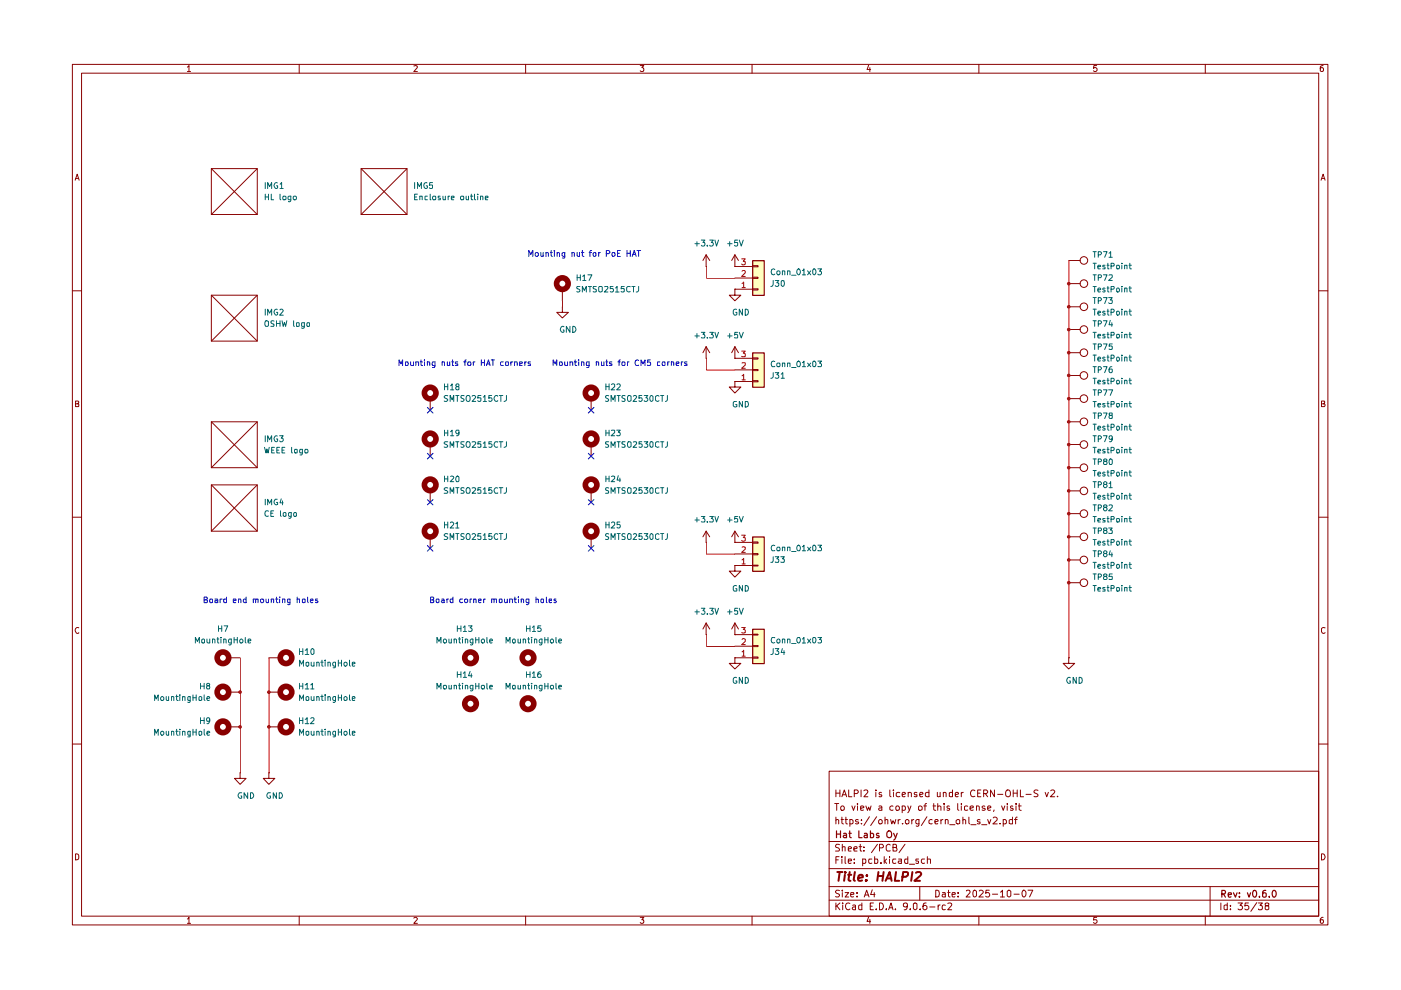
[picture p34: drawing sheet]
<svg xmlns="http://www.w3.org/2000/svg" width="297mm" height="210mm" viewBox="0 0 297 210" stroke-linecap="round" stroke-linejoin="round" font-family="sans-serif">
<g fill="none" stroke="#890000" stroke-width=".21">
<path d="M15.3 13.7h266.2v182.4h-266.2zM17.3 15.5h262.3v178.7h-262.3zM39.7 14.2l.4-.3v1.3M39.7 15.2h.7M63.4 13.7v1.8M87.7 14l.5-.1 .3 .3-.8 1h.8M111.4 13.7v1.8M135.7 13.9h.8l-.4 .4 .4 .3-.1 .5-.5 .1-.2-.2M159.4 13.7v1.8M184.2 13.8l-.4 1h.8M184.4 14.3v.9M207.5 13.7v1.8"/>
<path d="M232.5 13.9h-.6l-.1 .6 .5-.2 .3 .3v.3l-.3 .3-.5-.2M255.5 13.7v1.8M280.5 13.9l-.6 .3v.8l.3 .2 .3-.1v-.7l-.3-.1-.3 .3M15.9 38.2l.5-1.3 .4 1.3M16 37.9h.6M280.1 38.2l.4-1.3 .4 1.3M280.3 37.9h.6M15.3 61.7h2M279.6 61.7h1.9M16 85.6h.4l.3-.2-.2-.4h-.5v1.2h.6l.1-.5-.3-.1M280.2 85.6l.6-.1v-.5h-.6v1.2l.7-.1v-.3l-.3-.2M15.3 109.7h2"/>
<path d="M279.6 109.7h1.9M16.7 133.1a.58 .58 0 0 0-.8 .6 .58 .58 0 0 0 .8 .5v-.1M280.9 133.1a.46 .46 0 0 0-.7 .2v.7l.2 .2 .3 .1 .2-.2M15.3 157.8h2M279.6 157.8h1.9M175.8 163.5h103.8v30.7h-103.8zM175.8 178.4h103.8M177 170.4h.8M177.2 173.9l.2-.1 .4 .1v.8M177.2 167.5v1.4M177.2 173.2v1.5M177.2 168.2h.9"/>
<path d="M177.4 170.4v1.4M178 179.1l-.6-.1-.2 .2v.4l.5 .2 .3 .4-.2 .2h-.7M178.1 167.5v1.4M178.2 171.1l.3-.2h.3l.2 .2-.1 .6h-.6zM178.3 173.8h.5M178.5 173.2v1.3l.3 .2M178.5 168.9l.5-1.4 .5 1.4M178.6 179.7l.2-.2 .4 .1v.8M178.6 179v1.4M178.7 168.5h.6M179.2 173.8h.5M179.3 173.2v1.3l.4 .2"/>
<path d="M179.9 167.5v1.4h.7M180.2 173.8h.4l.3 .2-.1 .6h-.6M180.2 173.8v1.4M180.6 170.9l.4 .9 .3-.9M181.1 168.3h.6l.3-.3v-.3l-.3-.2h-.6v1.4M181.8 170.4v.1M181.8 170.9v.9M182 173.8h-.4l-.2 .2 .2 .3h.4l.1 .2-.3 .2-.4-.1M182.1 179.5h.6M182.4 179v1.3l.1 .1h.2M182.5 171.4l.7-.2-.1-.2h-.6v.7h.6M182.6 167.5v1.4"/>
<path d="M182.6 174.6v.1M182.6 173.8v.1M183.2 179.6v.1M183.2 167.7l.5-.2 .3 .2-.1 .4-.7 .8h.8M183.6 170.9l.3 .9 .3-.7 .2 .7 .3-.9M184.3 173.2l-1.1 1.8M185.7 167.5v.2M185.7 168v.9M185.9 173.2l-1.3 1.8M186 179l-1.2 1.8M186.3 174l.2-.2h.3l.2 .2v.6h-.6zM186.4 171l.4-.1 .2 .1v.8"/>
<path d="M186.5 179.8l.7-.1a.45 .45 0 0 0-.2-.7h-.5v1.4M186.9 168.1l-.4-.1-.1 .3 .1 .2h.4l.1 .3-.2 .1-.4-.1M187 171.2l-.7 .3 .2 .3 .5-.1M187.6 173.9l.3-.1h.3v.9M187.6 173.2v1.5M188.7 167.5v1.3l.2 .1M188.7 179.2l-.4-.2-.4 .3 .1 1 .2 .1h.5M188.8 173.8l.3 .9 .2-.7 .4 .7 .2-.9M189.3 179.7h.7v-.6l-.7-.1v1.4h.7l.2-.4-.4-.3M189.3 171a.45 .45 0 0 0-.6 .1v.6h.6M189.4 167.5v.2M189.4 168v.9"/>
<path d="M190 171l.4-.1 .3 .2-.1 .6h-.6zM190.4 173.8v.9M190.8 168.1l-.4-.1-.4 .3 .1 .5h.7M190.9 173.8l-.5 .2M191.3 171l.4-.1 .3 .2-.1 .6h-.6M191.3 168.5l.7-.2-.2-.3h-.3l-.2 .2v.6l.2 .1 .4-.1M191.3 170.9v1.4M191.4 174.6v.1M191.9 179l-1.3 1.8M192.2 173.8h.3l.2 .2v.4l-.2 .3h-.3l-.2-.3v-.4zM192.5 170.9l.3 .9M192.6 168.1l.4-.1 .2 .2v.7"/>
<path d="M192.6 168v.9M193.1 170.9l-.6 1.4M193.3 173.8v.9M193.7 173.8l-.4 .2M194.4 168.1l-.4-.1-.2 .2 .2 .3h.4v.3h-.6M194.8 171a.45 .45 0 0 1 .7 .1l-.1 .6-.4 .1-.2-.1zM194.8 173.8v1.1l-.2 .3-.4-.1M194.8 173.8h-.4l-.2 .2v.6h.6M195 168.5l.7-.2-.2-.3h-.3l-.2 .2v.6l.2 .1 .4-.1M195.9 170.9h.5M196.4 170.4l-.3 .2v1.2M196.5 173.2l-1.2 1.8"/>
<path d="M197 168.1l-.5-.1-.3 .3 .1 .5h.7M197 167.5v1.4M197.6 173.8a.45 .45 0 0 0-.6 .2v.6h.6M197.8 170.9h.6M198 170.4v1.2l.4 .2M198.2 174.3l.7-.2-.2-.3h-.3l-.2 .1v.6l.2 .2 .4-.1M198.7 168v.8h.6M198.8 171l.3-.1 .4 .1v.8M198.8 170.4v1.4M199.3 168v.9M199.5 173.8v.9M199.9 173.8l-.4 .2"/>
<path d="M200 168.1l.4-.1 .2 .2v.7M200 168v.9M200.2 170.4v.1M200.2 170.9v.9M200.4 173.9l.2-.1 .4 .1v.8M200.4 173.8v.9M201.3 171l-.4-.1-.1 .2 .1 .3h.4l.1 .2-.2 .2-.4-.1M201.4 174.9h1.1M202 168.1h-.7v.7h.7M202 167.5v1.4M202.5 168.5l.7-.2-.1-.3h-.4l-.2 .2v.6l.2 .1 .4-.1M202.7 174a.45 .45 0 0 1 .8-.1v.7l-.3 .1-.4-.1z"/>
<path d="M203.1 170.4v1.2l.2 .2M203.8 170.4v.1M203.8 168v.9M203.8 170.9v.9M204.2 173.9l.1-.1 .4 .1v.8M204.2 173.2v1.5M204.2 168l-.4 .3M205.2 171l-.5-.1-.2 .1v.7h.7M205.4 173.2v1.3l.2 .2M205.7 171.4l.7-.2v-.2l-.5-.1-.2 .1v.6l.2 .2 .5-.1M205.8 174.9h1.1M206.7 167.7a.68 .68 0 0 0-1 .4 .68 .68 0 0 0 .7 .8l.3-.1"/>
<path d="M207 171l.2-.1 .4 .1v.8M207 170.9v.9M207.3 168.2h.5M207.8 173.8h-.3l-.3 .1 .1 .3 .5 .1v.3h-.6M208 167.5h-.7v1.4h.7M208.1 174.9h1.1M208.6 168.3h.5l.3-.3v-.3l-.3-.2h-.5v1.4M208.8 171l-.3-.1-.3 .2 .3 .3h.3l.1 .2-.3 .2-.4-.1M208.9 168.3l.5 .6M209.4 173.8l.3 .9 .4-.9M209.4 171.4l.7-.2-.2-.3h-.3l-.2 .1v.6l.2 .2 .4-.1M210.6 173.4l.2-.2h.3l.3 .5-.1 .2-.8 .8h.9"/>
<path d="M210.8 171.7l-.1 .4M210.8 167.5v1.4l-.8-1.4v1.4M211.5 168.4h1.1M212 174.6v.1M212.4 170.9l.3 .9 .3-.9M212.7 173.8h.4l.3 .2-.1 .6h-.6M212.7 173.8v1.4M213.3 167.7l.3-.2h.3a.88 .88 0 0 1 .1 1.3l-.4 .1-.3-.1zM213.6 170.4v.1M213.6 170.9v.9M214.7 173.8h-.5l-.2 .1v.7h.7M214.7 173.2v1.5"/>
<path d="M214.7 171l-.3-.1-.2 .2 .2 .3h.3l.1 .2-.1 .2-.5-.1M214.8 168.2h.9M214.8 167.5v1.4M215.1 173.8h.6M215.4 170.4v.1M215.4 170.9v.9M215.7 173.2l-.4 .3v1.2M215.7 167.5v1.4M215.9 170.9h.6M216.1 170.4v1.2l.4 .2M216.3 167.5v1.4h.7M217.5 168.4h1.1"/>
<path d="M220.1 167.6l-.6-.1-.3 .2 .1 .4 .8 .4-.1 .3h-.8M221.6 168l.3 .9 .4-.9M222.8 167.7l.6-.2 .2 .4-.9 1h.9M224.2 168.8v.1M16 181a.52 .52 0 0 1 .7 .4v.6a.52 .52 0 0 1-.7 .3zM39.7 194.8l.4-.3v1.3M39.7 195.8h.7M63.4 194.2v1.9M87.7 194.7l.5-.2 .3 .3-.8 1h.8M111.4 194.2v1.9M135.7 194.5h.8l-.4 .5h.3v.7l-.5 .1-.2-.2M159.4 194.2v1.9"/>
<path d="M175.8 190.9h103.8M175.8 188h103.8M175.8 184.2h103.8M177.2 191.5v1.4M177.2 182.3h.5M177.4 192l.7 .9M177.9 181.6h-.7v1.5M178 188.8l-.6-.1-.3 .3 .3 .4 .5 .2 .1 .3-.3 .3-.6-.1M178.1 191.5l-.9 .7M178.5 181.6v.2M178.5 182.1v1M178.6 188.7v.2"/>
<path d="M178.6 189.3v.9M178.7 191.5h.1M178.7 191.9v1M179.2 189.3h.7l-.7 .9h.7M179.2 181.6v1.4l.1 .1M179.9 182.6l.6-.1-.1-.4h-.5v.2v.6l.1 .2 .4-.1M179.9 180l.6-.1-.1-.3-.4-.1-.1 .2v.7h.5M180.2 191.5a.67 .67 0 0 0-.9 .6 .67 .67 0 0 0 .8 .7l.1-.1M180.4 189.7l.6-.1v-.3h-.6v.1v.6l.2 .2 .4-.1M180.8 192h.6v.9M181 180l.7-.1v-.3l-.4-.1-.3 .2 .1 .7h.6M181.1 182.9v.2"/>
<path d="M181.1 182.1v.2M181.4 192.2l-.6 .2-.1 .2 .3 .3 .4-.1M181.7 190v.2M181.7 189.3v.1M182.7 192l-.4-.1-.2 .1v.7l.2 .2 .4-.1M182.7 191.5v1.4M182.9 183h.6v-.9h-.6v1.5M183.2 180.4h.1M183.2 190.2l.5-1.5 .6 1.5M183.4 189.8h.7M184.2 194.4l-.4 .9h.8M184.4 194.9v.9"/>
<path d="M184.5 192.1h.4M184.8 182.1h-.5l-.1 .3 .1 .6h.5M184.9 188.7l-.3 1h.9M185.2 191.5h-.7v1.4h.7M185.4 189.3v.9M185.4 182.1h.6l.1 .3-.1 .6h-.6M185.4 181.6v1.5M185.8 192.7v.2M186.5 191.5a.73 .73 0 0 1 .8 .7 .73 .73 0 0 1-.8 .7zM186.8 182.9v.2M187.5 181.6v1.5M187.6 182.6l.4 .5"/>
<path d="M187.9 192.7v.2M188 182.1l-.5 .5M188.4 192.9l.5-1.4 .4 1.4M188.6 181.6v.2M188.6 192.5h.7M188.6 182.1v1M189.8 192.7v.2M189.9 182.1h-.6v.3v.6h.6M190.5 182.1h.6v1M191.1 182.5l-.6 .1-.1 .1 .3 .4 .4-.1M192.4 192l-.3 .3-.5-.1-.1-.2 .1-.5h.5a.84 .84 0 0 1 .3 .8 .84 .84 0 0 1-.7 .6M192.5 182.1h-.6l-.1 .3 .1 .6h.6"/>
<path d="M192.5 181.6v1.5M192.8 183.2h1.1M193 192.7v.2M193.7 191.5h.4l.3 .2v.9l-.3 .3-.4-.3zM194.8 182.1h-.6v.2v.3h.6v.4h-.6M195 188v2.9M195.1 192.7v.2M196 182.1h-.5l-.2 .3v.4l.3 .3 .4-.1M196.4 191.5h-.5a.99 .99 0 0 0 0 1.4l.6-.3v-.4l-.3-.2h-.3l-.2 .2M196.6 182.2l.6-.1 .1 1M196.6 181.6v1.5M197.1 192.3h1.1"/>
<path d="M198.4 188.7l.7 .2v1.1l-.4 .2h-.3zM198.9 191.9v1M199.3 191.9l-.4 .3M199.8 189.3h.5l.1 .9M200.4 189.6h-.5l-.2 .2 .2 .4 .5-.1M200.4 192l-.4-.1-.3 .3 .1 .6h.6M200.9 191.5h.6l.3 .2-.1 .3-.8 .9h.9M200.9 189.3h.5M201.1 188.7v1.3l.3 .2M201.9 189.7l.6-.1v-.3h-.5l-.1 .1v.6l.1 .2 .5-.1M203.1 190v.2M203.1 189.3v.1"/>
<path d="M204.9 188.9l.2-.2h.3l.3 .5-.9 1h.9M206.4 188.9l.3-.2 .3 .3v.9l-.3 .3a.82 .82 0 0 1-.3-1.3zM207.5 194.2v1.9M207.6 188.9l.2-.2h.3l.4 .5-1 1h1M209.7 188.7h-.6l-.1 .7 .6-.1 .2 .3v.3l-.2 .3-.6-.2M210.4 189.6h1.1M212.1 189.2l.4-.5v1.5M212.1 190.2h.9M213.6 189l.3-.3 .4 .3v.9l-.3 .3-.4-.3zM215 189.6h1.1M216.9 188.8l.1-.1a.75 .75 0 0 1 .6 .8 .75 .75 0 0 1-.6 .7 1.01 1.01 0 0 1-.1-1.4zM218 188.7h1l-.7 1.5"/>
<path d="M232.5 194.5h-.6l-.1 .6 .6-.1 .2 .5-.3 .3-.5-.2M255.5 194.2v1.9M256.6 188v6.2M258.8 191.5v1.4M260.2 192l-.4-.1-.3 .1v.7l.3 .2 .4-.1M260.2 191.5v1.4M260.9 192.7v.2M260.9 192v.1M262.5 191.5h.9l-.5 .5h.3l.2 .2v.4l-.2 .3-.7-.2M264.7 191.5h-.7l-.1 .6 .6-.1 .3 .2v.4l-.3 .3-.6-.2M266.5 191.4l-1.3 1.8M266.8 191.5h.9l-.6 .5h.5v.8l-.6 .1-.2-.2"/>
<path d="M268.5 192l-.3-.1v-.4h.8l-.1 .5-.7 .2v.5l.3 .2 .5-.2v-.5l-.2-.2M280.2 181a.65 .65 0 0 1 .7 .7 .65 .65 0 0 1-.7 .6zM280.5 194.5h-.2l-.4 .3 .1 .9a.43 .43 0 0 0 .6-.1 .43 .43 0 0 0-.1-.6h-.5l-.1 .3"/>
</g>
<g fill="none" stroke="#890000" stroke-width=".25">
<path d="M177.4 176.2v1.4M177.4 176.8h.8M178.2 176.2v1.4M178.9 176.8l.4-.1 .2 .1v.8M179.5 177l-.7 .3 .2 .3 .5-.1M180 176.7h.5M180.1 176.2v1.2l.4 .2M182.1 176.2v1.4h.7M183.3 176.8l.4-.1 .2 .1v.8M183.9 177l-.7 .3 .2 .3 .5-.1M184.6 176.8l.4-.1 .2 .2-.1 .6h-.5M184.6 176.2v1.4"/>
<path d="M186.3 176.8l-.3-.1-.2 .2 .2 .3h.3l.1 .2-.2 .2-.4-.1M188.1 176.4l.6-.2a.88 .88 0 0 1 .1 1.3l-.4 .1-.3-.2zM189.5 176.7l.4 .9M190.2 176.7l-.5 1.2-.2 .2M259.1 189.5h.6v-.6l-.6-.1v1.4M259.4 189.5l.4 .7M260.4 189.7l.7-.1-.1-.3h-.5l-.1 .2 .1 .6h.5M261.5 189.3l.4 .9 .4-.9M262.8 190.1v.1M262.8 189.3v.2M264.5 189.3l.3 .9 .4-.9M265.7 188.9l.2-.1a.76 .76 0 0 1 .5 .7 .76 .76 0 0 1-.5 .7 1.01 1.01 0 0 1-.2-1.3z"/>
<path d="M267 190.1v.1M268.4 188.8h-.4l-.3 .3v1l.2 .1 .6-.1-.1-.7-.5-.1-.2 .3M269.1 190.1v.1M269.9 188.9l.2-.1a.73 .73 0 0 1 .6 .7 .73 .73 0 0 1-.6 .7l-.4-.6z"/>
</g>
<g fill="none" stroke="#890000" stroke-width=".42">
<path d="M177.5 184.9h1.1M178 184.9l-.2 1.9M179.1 185.5l-.1 1.3M179.2 184.9v.2M179.8 185.5h.7M180.1 184.9l-.2 1.6 .4 .3M181.2 184.9l-.2 1.6 .2 .3M182 186.2l.9-.2v-.4a.6 .6 0 0 0-.9 .1v1h.8M183.7 186.6l.1 .1h-.3l.2-.1-.1 .2M183.8 185.6v.1M186.2 185.7h1.1M186.2 184.9l-.2 1.9"/>
<path d="M187.3 184.9l-.2 1.9M187.8 186.8l.8-1.9 .4 1.9M188 186.2h1M190 184.9l-.3 1.9h.9M191.3 185.9h.8l.3-.2 .1-.6-.2-.2h-.8l-.3 1.9M193.4 184.9l-.2 1.9M194.2 185.1l.8-.2 .2 .2 .1 .3-1.4 1.4h1.2"/>
</g>
<g fill="#ffffbf">
<path d="M159.5 133.4h2.5v7.3h-2.5z"/>
<path d="M159.5 74.8h2.5v7.3h-2.5z"/>
<path d="M159.5 55.2h2.5v7.4h-2.5z"/>
<path d="M159.5 113.8h2.5v7.3h-2.5z"/>
</g>
<g fill="none" stroke="#890000" stroke-width=".21">
<path d="M44.8 35.8h9.7v9.7h-9.7zM44.8 35.8l9.7 9.7M54.5 35.8l-9.7 9.7M76.6 35.8h9.7v9.7h-9.7zM76.6 35.8l9.7 9.7M86.3 35.8l-9.7 9.7M149.7 56.5h.1M149.7 54v2.5M149.7 54l-.7 1.2M149.7 54l.8 1.2M155.8 56.5h.1M155.8 54v2.5"/>
<path d="M155.8 58.9h3.7M155.8 56.5h3.7M155.8 54l-.7 1.2M155.8 54l.8 1.2M159.5 58.8h1.2v.2h-1.2zM159.5 56.3h1.2v.3h-1.2zM226.6 55.2h2.4M44.8 62.6h9.7v9.7h-9.7zM44.8 62.6l9.7 9.7M54.5 62.6l-9.7 9.7M119.2 65v1.2h1.3l-1.3 1.2-1.2-1.2h1.2M119.2 65h.1"/>
<path d="M119.2 61.3v2.5M149.7 76h.1M149.7 73.5v2.5M149.7 73.5l-.7 1.3M149.7 73.5l.8 1.3M155.8 61.3v1.3h1.3l-1.3 1.2-1.2-1.2h1.2M155.8 61.3h.1M155.8 76h.1M155.8 73.5v2.5M155.8 78.4h3.7M155.8 76h3.7M155.8 61.3h3.7"/>
<path d="M155.8 73.5l-.7 1.3M155.8 73.5l.8 1.3M159.5 78.3h1.2v.3h-1.2zM159.5 75.9h1.2v.2h-1.2zM159.5 61.2h1.2v.3h-1.2zM226.6 65h2.4M226.6 60.1h2.4M226.6 79.6h2.4M226.6 69.9h2.4M226.6 74.8h2.4M44.8 89.4h9.7v9.8h-9.7zM44.8 89.4l9.7 9.8"/>
<path d="M54.5 89.4l-9.7 9.8M91.2 84.5v2.5M91.2 94.3v2.4M125.3 84.5v2.5M125.3 94.3v2.4M155.8 80.9v1.2h1.3l-1.3 1.2-1.2-1.2h1.2M155.8 80.9h.1M155.8 80.9h3.7M159.5 80.7h1.2v.3h-1.2zM226.6 94.3h2.4M226.6 89.4h2.4M226.6 84.5h2.4"/>
<path d="M226.6 99.2h2.4M44.8 102.8h9.7v9.8h-9.7zM44.8 102.8l9.7 9.8M54.5 102.8l-9.7 9.8M91.2 104.1v2.4M91.2 113.8v2.5M125.3 104.1v2.4M125.3 113.8v2.5M149.7 115h.1M149.7 112.6v2.4M149.7 112.6l-.7 1.2M149.7 112.6l.8 1.2"/>
<path d="M155.8 119.9v1.2h1.3l-1.3 1.3-1.2-1.3h1.2M155.8 119.9h.1M155.8 115h.1M155.8 112.6v2.4M155.8 119.9h3.7M155.8 117.5h3.7M155.8 115h3.7M155.8 112.6l-.7 1.2M155.8 112.6l.8 1.2M159.5 119.8h1.2v.2h-1.2zM159.5 117.4h1.2v.2h-1.2zM159.5 114.9h1.2v.3h-1.2z"/>
<path d="M226.6 118.7h2.4M226.6 113.8h2.4M226.6 108.9h2.4M226.6 104.1h2.4M48.5 139.5h2.4M57 139.5h2.5M149.7 134.6h.1M149.7 132.1l-.7 1.3M149.7 132.1l.8 1.3M149.7 132.1v2.5M155.8 139.5v1.2h1.3l-1.3 1.1-1.2-1.1h1.2M155.8 139.5h.1"/>
<path d="M155.8 134.6h.1M155.8 132.1l-.7 1.3M155.8 132.1l.8 1.3M155.8 132.1v2.5M155.8 139.5h3.7M155.8 137h3.7M155.8 134.6h3.7M159.5 139.3h1.2v.3h-1.2zM159.5 136.8h1.2v.3h-1.2zM159.5 134.5h1.2v.1h-1.2zM226.6 139.5v1.2h1.3l-1.3 1.1-1.2-1.1h1.2M226.6 139.5h.1"/>
<path d="M226.6 123.5h2.4M48.5 146.7h2.4M48.5 154.1h2.4M57 146.7h2.5M57 154.1h2.5M50.9 163.9v1.1h1.3l-1.3 1.3-1.2-1.3h1.2M50.9 163.9h.1M57 163.9v1.1h1.3l-1.3 1.3-1.2-1.3h1.2M57 163.9h.1"/>
<circle cx="229.8" cy="55.2" r=".8"/>
<circle cx="229.8" cy="60.1" r=".8"/>
<circle cx="229.8" cy="69.9" r=".8"/>
<circle cx="229.8" cy="79.6" r=".8"/>
<circle cx="229.8" cy="74.8" r=".8"/>
<circle cx="229.8" cy="65" r=".8"/>
<circle cx="229.8" cy="84.5" r=".8"/>
<circle cx="229.8" cy="94.3" r=".8"/>
<circle cx="229.8" cy="99.2" r=".8"/>
<circle cx="229.8" cy="89.4" r=".8"/>
<circle cx="229.8" cy="118.7" r=".8"/>
<circle cx="229.8" cy="104.1" r=".8"/>
<circle cx="229.8" cy="108.9" r=".8"/>
<circle cx="229.8" cy="113.8" r=".8"/>
<circle cx="229.8" cy="123.5" r=".8"/>
</g>
<g fill="none" stroke="#890000" stroke-width="1.2">
<circle cx="119.2" cy="60.1" r="1.23"/>
<circle cx="91.2" cy="93.1" r="1.23"/>
<circle cx="91.2" cy="83.3" r="1.23"/>
<circle cx="125.3" cy="93.1" r="1.23"/>
<circle cx="125.3" cy="83.3" r="1.23"/>
<circle cx="91.2" cy="112.6" r="1.23"/>
<circle cx="91.2" cy="102.8" r="1.23"/>
<circle cx="125.3" cy="112.6" r="1.23"/>
<circle cx="125.3" cy="102.8" r="1.23"/>
<circle cx="47.3" cy="139.5" r="1.23"/>
<circle cx="60.6" cy="139.5" r="1.23"/>
<circle cx="99.8" cy="139.5" r="1.23"/>
<circle cx="112" cy="139.5" r="1.23"/>
<circle cx="47.3" cy="146.7" r="1.23"/>
<circle cx="47.3" cy="154.1" r="1.23"/>
<circle cx="60.6" cy="146.7" r="1.23"/>
<circle cx="60.6" cy="154.1" r="1.23"/>
<circle cx="99.8" cy="149.2" r="1.23"/>
<circle cx="112" cy="149.2" r="1.23"/>
</g>
<path d="M159.6 55.3h2.4v7.3h-2.4zM159.6 74.8h2.4v7.3h-2.4zM159.6 113.9h2.4v7.2h-2.4zM159.6 133.4h2.4v7.3h-2.4z" fill="none" stroke="#890000" stroke-width=".25"/>
<g fill="none" stroke="#b00000" stroke-width=".21">
<path d="M157.2 54.9h.8l-.4 .5 .4 .1v.5l-.2 .2h-.4l-.2-.2M157.3 57.5l.5-.2 .2 .2v.3l-.8 .8h.8M157.2 74.4h.8l-.4 .5 .4 .1v.5h-.8M157.3 79.7l.4-.3v1.1M157.3 77l.6-.1 .1 .5-.8 .7h.8M157.3 60.1l.4-.3v1.2M157.3 61h.7M157.3 80.5h.7M157.2 113.5h.8l-.4 .5 .4 .1v.5l-.2 .1h-.4l-.2-.1M157.3 118.7l.4-.3v1.2M157.3 116h.7v.4l-.8 .7h.8M157.3 119.6h.7"/>
<path d="M157.2 133h.8l-.4 .5 .4 .1v.5h-.8M157.3 138.2l.4-.3v1.2M157.3 135.6l.2-.2 .4 .1 .1 .5-.8 .7h.8M157.3 139.1h.7"/>
</g>
<path d="M149.8 56.5v2.5h6M226.6 55.3v84.2M119.3 63.8v1.3M149.8 76v2.5h6M149.8 115v2.5h6M50.9 139.5v24.4M57 139.5v24.4M149.8 134.6v2.5h6" fill="none" stroke="#ca0000" stroke-width=".21"/>
<g fill="none" stroke="#0400c6" stroke-width=".21">
<path d="M112.1 54.4v-1.3l.4 .9 .5-.9v1.3M113.6 53.6l.3-.1 .3 .3v.3l-.3 .3-.4-.3zM114.7 53.5v.7l.1 .2 .4-.2M115.2 53.5v.9M115.8 53.6l.3-.1 .2 .2v.7M115.8 53.5v.9M116.7 53.5h.4M116.9 53.1v1.1l.2 .2M117.5 53.1v.2M117.5 53.5v.9M118.1 53.6l.4-.1 .1 .2v.7M118.1 53.5v.9"/>
<path d="M119.7 53.5v1.1l-.5 .1M119.7 53.6l-.3-.1-.3 .3v.3l.3 .3 .3-.1M121.3 53.6h.5v.8M121.3 53.5v.9M122.4 53.5v.7l.1 .2 .4-.2M122.9 53.5v.9M123.3 53.5h.5M123.5 53.1v1.1l.3 .2M124.9 53.5h.5M125.4 53.1l-.3 .2v1.1M125.8 53.6h.5v.6l-.1 .2-.4-.3zM126.9 53.5v.9"/>
<path d="M127.3 53.5l-.4 .1v.2M128.5 53.8h.6l.2-.4-.2-.3h-.6v1.3M129.8 53.6l.4-.1 .2 .3v.3l-.2 .3-.5-.3zM130.9 53.7h.4M131.5 53.1h-.6v1.3h.6M132.9 53.7h.7M132.9 53.1v1.3M133.6 53.1v1.3M134 54.4l.5-1.3 .4 1.3M134.1 54h.6M135.1 53.1h.7M135.4 53.1v1.3"/>
<path d="M84.6 77.5v-1.2l.4 .9 .4-.9v1.2M86 76.8l.5-.1v.8l-.5-.1zM87.1 76.7v.8l.6-.1M87.7 76.7v.8M88.2 76.8l.5-.1 .1 .8M88.2 76.7v.8M89.1 76.7h.5M89.3 76.3v1v.2h.3M90 76.3v.1M90 76.7v.8M90.6 76.8l.4-.1 .1 .8M90.6 76.7v.8"/>
<path d="M92.2 77.5h-.5v-.8h.5v1l-.1 .2h-.4M93.7 76.8l.5-.1 .1 .8M93.7 76.7v.8M94.8 76.7v.8l.6-.1M95.4 76.7v.8M95.8 76.7h.4M95.9 76.3v1.2h.3M97 76.7h-.4l-.1 .2 .2 .3h.3v.3h-.5M98.3 76.7h.5M98.8 76.3l-.2 .1v1.1M99.3 76.7l.5 .1v.5l-.1 .2h-.4zM100.4 76.7v.8"/>
<path d="M100.7 76.7h-.3v.3M102 76.3v1.2M102 76.9h.7M102.7 76.3v1.2M103.1 77.5l.5-1.2 .3 1.2M103.2 77.2h.6M104.2 76.3h.6M104.5 76.3v1.2M106.7 76.7h-.4l-.2 .3v.3l.2 .2h.4M107.2 76.8h.6l-.1 .7-.5-.1zM108.3 76.7v.8M108.7 76.7h-.2l-.2 .3"/>
<path d="M109.1 76.8l.5-.1 .1 .8M109.1 76.7v.8M110.2 77.2l.6-.2-.1-.3h-.5v.8h.5M111.3 76.7v.8M111.6 76.7h-.2l-.1 .3M112.5 76.7h-.5v.2l.1 .3h.4v.3h-.5M117.3 77.5v-1.2l.4 .9 .3-.9v1.2M118.6 76.8l.5-.1v.8l-.5-.1zM119.7 76.7l.1 .8 .5-.1M120.3 76.7v.8M120.8 76.8l.5-.1 .1 .8M120.8 76.7v.8"/>
<path d="M121.8 76.7h.5M121.9 76.3v1l.1 .2h.3M122.7 76.3v.1M122.7 76.7v.8M123.3 76.8l.4-.1 .1 .8M123.3 76.7v.8M124.9 77.5h-.5v-.8h.5v1l-.2 .2h-.3M126.4 76.8l.5-.1v.8M126.4 76.7v.8M127.5 76.7v.8l.5-.1M128 76.7v.8M128.5 76.7h.4"/>
<path d="M128.6 76.3v1.2h.3M129.7 76.7h-.4l-.1 .2 .2 .3h.3v.3h-.5M131 76.7h.5M131.5 76.3l-.2 .1v1.1M131.9 76.7l.5 .1 .1 .5-.1 .2h-.5zM133 76.7v.8M133.4 76.7h-.3l-.1 .3M135.4 76.4l-.3-.1a.67 .67 0 0 0-.5 .5 .67 .67 0 0 0 .3 .7l.5-.1M135.9 77.5v-1.2l.4 .9 .5-.9v1.2M137.9 76.3h-.5l-.1 .6 .1-.2 .5 .1v.7l-.6-.1M139.9 76.7l-.5 .1v.6l.5 .1M140.5 76.7l.5 .1-.1 .7h-.4z"/>
<path d="M141.6 76.7v.8M141.9 76.7h-.2l-.1 .3M142.3 76.8l.5-.1 .1 .8M142.3 76.7v.8M143.4 77.2l.6-.2-.1-.3h-.5v.2v.6h.5M144.5 76.7v.8M144.8 76.7h-.3v.3M145.6 76.7h-.4l-.1 .2 .2 .3h.3v.3h-.5M43.3 127.2h.4l.3-.3-.2-.3h-.5v1.2l.7-.1v-.4l-.3-.1M44.5 127.1l.5-.1 .1 .7h-.6zM45.6 127h.5l.1 .8M46.2 127.3l-.6 .1v.3h.6"/>
<path d="M46.7 127v.8M47.1 127l-.4 .2M48 127l-.6 .1v.6h.6M48 126.6v1.2M49.5 127.4l.6-.1-.1-.3h-.5v.7h.5M50.6 127.1l.4-.1 .1 .8M50.6 127v.8M52.2 127h-.4l-.2 .2 .1 .5h.5M52.2 126.6v1.2M53.7 127.1l.4-.1 .1 .8M53.7 127v.8M54.2 127.2l.1-.2h.4v.8"/>
<path d="M55.2 127.2l.2-.2h.4v.7h-.5zM56.4 127v.6l.2 .2 .3-.1M56.9 127v.8M57.5 127.1l.5-.1v.8M57.5 127v.8M58.4 127h.5M58.6 126.6v1l.3 .2M59.3 126.6v.1M59.3 127v.8M59.9 127.1l.5-.1v.8M59.9 127v.8M61.5 127.7h-.5l.1-.7h.4v1.1h-.5"/>
<path d="M63 127.1l.5-.1v.8M63 126.6v1.2M64.1 127.1l.5-.1 .1 .7h-.6zM65.2 126.6v1l.2 .2M65.8 127.4l.6-.1-.1-.3h-.4l-.1 .2v.4l.2 .2 .3-.1M67.3 127h-.4v.4h.3l.2 .2-.2 .2-.3-.1M91.3 127.2h.4l.3-.3-.2-.3h-.5v1.2l.7-.1v-.4l-.3-.1M92.6 127l.5 .1v.6h-.5zM93.7 127h.4l.1 .8M94.2 127.3l-.5 .1-.1 .1 .1 .3 .5-.1M94.8 127v.8M95.1 127h-.3v.2"/>
<path d="M96 127h-.5l-.1 .5a.36 .36 0 0 0 .6 .2M96 126.6v1.2M98.1 127h-.5l-.1 .5a.36 .36 0 0 0 .6 .2M98.7 127h.3l.2 .2v.3l-.3 .3-.4-.3v-.3zM99.7 127v.8M100 127h-.2l-.1 .2M100.4 127.1l.5-.1v.8M100.4 127v.8M101.5 127.4l.5-.1v-.3h-.5v.2v.4l.1 .2 .4-.1M102.6 127v.8M102.9 127l-.3 .2M104.2 127.1l.6-.1v.8"/>
<path d="M104.2 127v.8M104.8 127.2v-.2h.5v.8M105.9 127.1l.5-.1v.7h-.5zM107 127v.6l.1 .2 .4-.1M107.5 127v.8M108.1 127.1l.5-.1v.8M108.1 127v.8M109 127h.5M109.2 126.6v1l.3 .2M109.9 126.6v.1M109.9 127v.8M110.5 127.1l.4-.1 .1 .8"/>
<path d="M110.5 127v.8M112.1 127.7a.36 .36 0 0 1-.6-.2l.1-.5h.5v1l-.2 .2-.3-.1M113.6 127.1l.5-.1 .1 .8M113.6 126.6v1.2M114.7 127l.6 .1v.6h-.6zM115.8 126.6v1.1l.2 .1M116.4 127.4l.5-.1v-.3h-.5v.7h.5M117.9 127h-.4v.2l.5 .4-.2 .2-.3-.1"/>
</g>
<g fill="none" stroke="#020087" stroke-width=".21">
<path d="M90.6 96.1l1.2 1.2M90.6 86.4l1.2 1.2M91.8 96.1l-1.2 1.2M91.8 86.4l-1.2 1.2M124.7 96.1l1.2 1.2M124.7 86.4l1.2 1.2M125.9 96.1l-1.2 1.2M125.9 86.4l-1.2 1.2M90.6 105.9l1.2 1.1M90.6 115.7l1.2 1.2M91.8 105.9l-1.2 1.1M91.8 115.7l-1.2 1.2"/>
<path d="M124.7 115.7l1.2 1.2M124.7 105.9l1.2 1.1M125.9 115.7l-1.2 1.2M125.9 105.9l-1.2 1.1"/>
</g>
<g fill="#ca0000">
<circle cx="226.6" cy="74.8" r=".38"/>
<circle cx="226.6" cy="69.9" r=".38"/>
<circle cx="226.6" cy="84.5" r=".38"/>
<circle cx="226.6" cy="89.4" r=".38"/>
<circle cx="57" cy="146.7" r=".38"/>
<circle cx="50.9" cy="146.7" r=".38"/>
<circle cx="50.9" cy="154.1" r=".38"/>
<circle cx="57" cy="154.1" r=".38"/>
<circle cx="226.6" cy="94.3" r=".38"/>
<circle cx="226.6" cy="104.1" r=".38"/>
<circle cx="226.6" cy="108.9" r=".38"/>
<circle cx="226.6" cy="123.5" r=".38"/>
<circle cx="226.6" cy="118.7" r=".38"/>
<circle cx="226.6" cy="65" r=".38"/>
<circle cx="226.6" cy="60.1" r=".38"/>
<circle cx="226.6" cy="79.6" r=".38"/>
<circle cx="226.6" cy="113.8" r=".38"/>
<circle cx="226.6" cy="99.2" r=".38"/>
</g>
<g fill="none" stroke="#006465" stroke-width=".21">
<path d="M56.2 38.7v1.3M56.7 40v-1.3l.5 .9 .4-.9v1.3M58.8 38.8l-.1-.1a.64 .64 0 0 0-.6 .6 .64 .64 0 0 0 .5 .7l.3-.2v-.4h-.3M59.4 39.1l.3-.4v1.3M59.4 40h.6M87.9 38.7v1.3M88.5 40v-1.3l.4 .9 .4-.9v1.3M90.5 38.8l-.1-.1a.6 .6 0 0 0-.6 .7 .6 .6 0 0 0 .7 .5l.1-.5h-.2M91.7 38.7h-.6l-.1 .6 .6-.1 .1 .6-.2 .2h-.3l-.2-.2M56.2 41.8h.7M56.2 41.2v1.2M56.9 41.2v1.2"/>
<path d="M57.5 41.2v1.2h.5M59.4 41.2v1l.1 .2M60 41.6h.5l.1 .2v.4l-.1 .2h-.5zM61.7 42.4h-.5l-.1-.2v-.4l.1-.2h.5v.9l-.3 .3-.2-.1M62.2 41.8l.1-.2h.4l.1 .2v.4l-.1 .2h-.4l-.1-.2zM87.9 41.8h.4M88.5 41.2h-.6v1.2h.6M89 41.7l.5-.1v.8M89 41.6v.8M90.6 41.6l-.5 .1v.6l.5 .1M91.2 41.2v1.2h.2M91.7 41.8l.2-.2h.4v.8h-.4l-.2-.2z"/>
<path d="M93.3 41.6h-.4v.3l.4 .1v.4h-.4M93.9 41.6l.1 .8 .4-.1M94.4 41.6v.8M95 41.6v.8M95.4 41.6h-.3l-.1 .2M95.7 42l.6-.2-.1-.2h-.4l-.1 .2 .1 .6h.4M97.6 41.8l.2-.2h.4v.8h-.4l-.2-.2zM98.8 41.6l.1 .8 .4-.1M99.3 41.6v.8M99.8 41.6h.5M99.9 41.2v1l.1 .2h.3M100.6 41.2v1l.3 .2"/>
<path d="M101.3 41.2v.1M101.3 41.6v.8M101.9 41.7l.4-.1 .1 .8M101.9 41.6v.8M102.9 42l.6-.2-.1-.2h-.4l-.1 .2 .1 .6h.4M122.4 58.3v1.2M122.4 58.9h.6M123 58.3v1.2M123.5 58.6l.4-.3v1.2M123.5 59.5h.7M124.7 58.3h.8l-.6 1.2M147.3 51.7h1"/>
<path d="M147.8 51.2v1M148.7 50.9h.8l-.5 .5h.4v.7l-.5 .1-.2-.2M150 52v.2M150.5 50.9h.7l-.4 .5 .4 .2v.3l-.2 .3h-.4l-.1-.2M151.6 50.9l.3 1.3 .4-1.3M154.3 51.7h.9M154.7 51.2v1M156.4 50.9h-.6l-.1 .6 .6-.1 .1 .6-.2 .2h-.3l-.2-.2M156.7 50.9l.5 1.3 .4-1.3M163.9 59.5v.8l-.1 .3-.4 .1M164.3 57.2l-.3-.2a.65 .65 0 0 0-.5 .6 .65 .65 0 0 0 .5 .7l.3-.2M164.4 59.5h.7l-.4 .5h.3l.1 .1-.1 .5-.5 .1-.1-.1"/>
<path d="M164.8 57.5h.5v.7l-.3 .1-.3-.3zM165.7 59.5h.4a.75 .75 0 0 1-.2 1.2l-.3-.2zM165.9 57.5h.5v.8M165.9 57.4v.9M167 57.5h.5v.8M167 57.4v.9M167.8 58.4h1M169 57.3l.3-.3a.68 .68 0 0 1 .4 .6 .68 .68 0 0 1-.4 .7 .77 .77 0 0 1-.3-1zM170.1 57.3h.2l.2-.3v1.3M170.1 58.3h.7M171.2 57.4l.7 .9M171.9 57.4l-.7 .9"/>
<path d="M172.6 57a.68 .68 0 0 1 .4 .6 .68 .68 0 0 1-.4 .7l-.3-.3v-.7zM173.4 57h.8l-.4 .5 .3 .1 .1 .4-.3 .3h-.3l-.2-.2M231.8 58.3h.6M231.8 55.8h.6M231.8 53.4h.6M232.1 53.4v1.1M232.1 55.8v1.2M232.1 58.3v1.2M232.8 56.6l.6-.1-.1-.3h-.4l-.1 .2 .1 .6h.4M232.9 54h.4l.2-.2-.1-.4h-.5v1.1M232.9 58.9h.5l.1-.5-.1-.1h-.5v1.2M234 53.4h.7l-.5 1.1"/>
<path d="M234 58.3h.7l-.5 1.2M234.3 56.2h-.4l-.1 .2 .1 .2 .4 .1v.3h-.5M234.7 56.2h.4M234.9 55.8v1.2h.2M235.1 53.7l.4-.3v1.1M235.1 58.4l.6-.1 .1 .5-.7 .7h.7M235.1 54.5h.7M235.6 56.4h.6v-.5l-.6-.1v1.2M236.7 56.3l.6-.1v.8l-.6-.1zM237.8 55.8v.1M237.8 56.2v.8M238.4 56.3l.6-.1v.8"/>
<path d="M238.4 56.2v.8M239.4 56.2h.5M239.5 55.8v1l.1 .2h.3M56.2 65.6v1.2M56.4 68l.5 .2v.8l-.2 .2h-.4a.86 .86 0 0 1 .1-1.2zM56.7 66.8v-1.2l.5 .8 .4-.8v1.2M58.1 68.1h-.6v.4l.5 .2 .1 .3-.1 .2h-.6M58.6 68v1.2M58.6 68.6h.8M58.8 65.6h-.1a.64 .64 0 0 0-.6 .6 .64 .64 0 0 0 .5 .6l.3-.1v-.5h-.3M59.4 65.7l.4-.1 .2 .3-.7 .9h.7M59.4 68v1.2"/>
<path d="M59.8 68l.2 1.2 .3-.9 .3 .9 .2-1.2M62.3 68v1l.1 .2M62.8 68.5h.6v.7l-.6-.1zM64.5 69.2l-.6-.1 .1-.7h.5v1l-.2 .2-.4-.1M65.1 68.4l.5 .1v.7h-.5zM119.6 69.3l-.2-.1a.6 .6 0 0 0-.6 .7 .6 .6 0 0 0 .8 .5v-.4h-.2M120.8 69.2v1.3l-.7-1.3v1.3M121.4 69.2a.64 .64 0 0 1 .7 .6 .64 .64 0 0 1-.7 .7zM123 60.7h-.6v.5l.5 .2 .1 .3-.3 .2-.4-.1M123.5 61.9v-1.2l.4 .9 .4-.9v1.2M124.7 60.7h.7M125.1 60.7v1.2"/>
<path d="M126.4 60.7h-.6v.2v.3l.6 .2v.4h-.6M126.9 60.9l.2-.2h.4l.2 .2v.8l-.3 .2-.5-.2zM128.2 60.8l.6-.1 .1 .4-.8 .8h.8M130 60.7h-.6v.5h.4l.3 .2-.1 .4h-.6M130.5 61.1l.3-.4v1.2M130.5 61.9h.8M132.4 60.7h-.6l-.1 .5h.7v.6h-.7M133.6 60.8l-.5-.1-.2 .3v.7l.4 .2 .3-.1M134 60.7h.6M134.3 60.7v1.2M135.4 60.7v.9l-.2 .2-.3 .1M147.3 71.2h1"/>
<path d="M147.8 70.7v.9M148.7 70.5h.8l-.5 .4 .5 .2-.1 .5h-.7M150 71.6h.1M150.5 70.5h.7l-.4 .4 .4 .2v.5h-.7M151.6 70.5l.3 1.1 .4-1.1M154.3 71.2h.9M154.7 70.7v.9M156.1 65.6h-.3l-.2 .1v.9a.37 .37 0 0 0 .3 .2 .37 .37 0 0 0 .3-.1v-.5h-.2M156.4 70.5h-.6l-.1 .6 .2-.2h.3l.2 .2v.5h-.7M156.7 70.5l.5 1.1 .4-1.1M157.4 65.6v1.2l-.7-1.2v1.2M158 65.6a.64 .64 0 0 1 .7 .6 .64 .64 0 0 1-.7 .6z"/>
<path d="M163.9 79v.9l-.1 .2-.4 .1M164.3 76.6h-.3a.67 .67 0 0 0-.5 .5 .67 .67 0 0 0 .3 .6h.5M164.4 79h.7l-.4 .4 .4 .3-.1 .4h-.6M164.7 77.2l.2-.2h.4v.7h-.4l-.2-.1zM165.6 79.4l.4-.4v1.2M165.9 77.1l.5-.1v.7M165.9 77v.7M167 77.1l.5-.1v.7M167 77v.7M167.8 77.9h1M169.1 76.6h.3a.84 .84 0 0 1 .1 1.1h-.3a.78 .78 0 0 1-.1-1.1zM170.1 76.9l.4-.3v1.1"/>
<path d="M170.1 77.7h.7M171.2 77l.7 .7M171.9 77l-.7 .7M172.4 76.6h.3a.84 .84 0 0 1 .1 1.1h-.3l-.2-.1zM173.4 76.6h.8l-.4 .4 .4 .2v.4l-.2 .1h-.6M231.8 60.7h.6M231.8 77.7h.6M231.8 65.6h.6M231.8 70.5h.6M231.8 75.3h.6M231.8 63.1h.6M231.8 68h.6"/>
<path d="M231.8 72.9h.6M232.1 60.7v1.2M232.1 63.1v1.3M232.1 65.6v1.2M232.1 68v1.2M232.1 70.5v1.1M232.1 72.9v1.2M232.1 75.3v1.3M232.1 77.7v1.3M232.8 66.4l.6-.2-.2-.2-.4 .1v.5l.1 .2 .4-.1M232.8 61.5l.6-.1-.2-.3-.4 .1v.5l.1 .2 .4-.1M232.8 71.2l.6-.1-.1-.2h-.4l-.1 .2 .1 .5h.4"/>
<path d="M232.8 76.1h.6l-.2-.4-.4 .2v.5l.1 .2 .4-.1M232.9 63.8h.4l.2-.4-.2-.3h-.4v1.3M232.9 78.4h.4l.2-.4-.2-.3h-.4v1.3M232.9 68.7h.4l.2-.3-.1-.3-.5-.1v1.2M232.9 73.5l.5-.1 .1-.3-.1-.2h-.5v1.2M234 63.1h.7l-.5 1.3M234 77.7h.7l-.5 1.3M234 68h.7l-.5 1.2M234 72.9h.7l-.5 1.2M234.3 66.1l-.3-.1-.2 .1 .2 .3h.3v.3h-.5M234.3 61.2l-.3-.1-.2 .1 .2 .3 .3 .1v.2h-.5M234.3 70.9h-.4l-.1 .2 .1 .1 .4 .1v.3h-.5"/>
<path d="M234.3 75.8l-.3-.1-.2 .2 .2 .2 .3 .1v.3h-.5M234.7 66h.4M234.7 61.1h.4M234.7 70.9h.4M234.7 75.7h.4M234.9 65.6v1.1l.2 .1M234.9 60.7v1.1l.2 .1M234.9 70.5v1.1h.2M234.9 75.3v1.2l.2 .1M235.1 63.1h.7l-.4 .5 .4 .1v.5l-.2 .2h-.4l-.1-.2M235.4 67.9l-.3 1h.8M235.6 66.2l.6-.1v-.5h-.6v1.2"/>
<path d="M235.6 61.3l.6-.1v-.5h-.6v1.2M235.6 71.1h.6v-.6h-.6v1.1M235.6 76l.6-.1v-.5l-.6-.1v1.3M235.7 77.7h-.2a.93 .93 0 0 0-.3 1.2l.4 .1 .2-.2v-.5h-.6l-.1 .1M235.7 68.4v.8M235.8 72.9h-.6l-.1 .5h.7v.6h-.7M236.7 66.1h.6v.6l-.4 .1-.2-.1zM236.7 61.2l.2-.1 .4 .1v.6h-.6zM236.7 71l.6-.1v.7h-.6zM236.7 75.9l.2-.2 .4 .1v.7l-.4 .1-.2-.2zM237.8 65.6v.1M237.8 60.7v.1"/>
<path d="M237.8 70.5h.1M237.8 75.3v.2M237.8 61.1v.8M237.8 66v.8M237.8 70.9v.7M237.8 75.7v.9M238.4 66.1h.6v.7M238.4 61.2l.2-.1 .4 .1v.7M238.4 71l.6-.1v.7M238.4 75.9l.2-.2 .4 .1v.8M238.4 61.1v.8M238.4 66v.8"/>
<path d="M238.4 70.9v.7M238.4 75.7v.9M239.4 66h.5M239.4 61.1h.5M239.4 70.9h.5M239.4 75.7h.5M239.5 65.6v1l.4 .2M239.5 60.7v1l.4 .2M239.5 70.5v1l.1 .1h.3M239.5 75.3v1.1l.4 .2M56.1 94.8l.3 1.2 .2-.8 .2 .8 .3-1.2M56.2 92.4v1.3"/>
<path d="M56.7 93.7v-1.3l.5 .8 .4-.8v1.3M57.6 95.4h.4M58.2 94.8h-.6v1.2h.6M58.7 95.4h.4M58.8 92.5l-.1-.1a.64 .64 0 0 0-.6 .6 .64 .64 0 0 0 .5 .7l.3-.2v-.4h-.3M59.3 94.8h-.6v1.2h.6M59.3 92.4h.7l-.4 .5 .4 .2v.3l-.2 .3h-.3l-.2-.2M59.8 95.4h.4M60.4 94.8h-.6v1.2h.6M61.8 94.8v1.1l.2 .1M62.5 95.3l.5 .1-.1 .6h-.4zM64.1 96h-.5v-.7h.5v.9l-.2 .3h-.3"/>
<path d="M64.7 95.3l.5 .1 .1 .5-.2 .1h-.4zM94.3 82h.6M94.3 91.8h.6M94.3 81.4v1.3M94.3 91.2v1.2M94.9 83.9l-.5-.1-.2 .3 .1 .2 .6 .5-.2 .3-.5-.1M94.9 93.7h-.6l-.1 .1 .1 .4 .6 .3-.1 .3h-.6M94.9 81.4v1.3M94.9 91.2v1.2M95.4 85.1v-1.3l.5 1 .3-1v1.3M95.4 94.8v-1.1l.5 .8 .3-.8v1.1M95.5 81.8l.4-.4v1.3"/>
<path d="M95.5 91.5l.4-.3v1.2M95.5 82.7h.7M95.5 92.4h.7M96.6 83.8h.7M96.6 93.7h.7M96.9 82l-.3-.4 .3-.2h.2l.2 .4-.7 .3v.3l.3 .3 .4-.1v-.5l-.2-.1M97 83.8v1.3M97 93.7v1.1M97.3 91.7l-.2 .3h-.2l-.3-.3 .1-.4h.6v.8l-.5 .3M98.4 83.9l-.5-.1-.2 .2v.3l.7 .5-.3 .3-.4-.1M98.4 93.7h-.7v.4l.7 .4-.3 .3h-.4M98.9 84l.5-.2a.86 .86 0 0 1 0 1.3 .46 .46 0 0 1-.6-.4z"/>
<path d="M100.1 84l.2-.2h.3l.3 .3-.8 1h.8M100.1 93.7h.6l.2 .1-.1 .4-.7 .6h.8M102 83.8h-.6l-.1 .6 .6-.1 .1 .6-.2 .2h-.3l-.2-.2M102 93.7h-.6l-.1 .5h.7v.6h-.7M102.5 84.2l.3-.4v1.3M102.5 94l.3-.3v1.1M102.5 85.1h.6M102.5 94.8h.6M104.2 83.8h-.5v.6l.5-.1 .1 .6-.2 .2-.4-.2M104.2 93.7h-.5v.5l.4-.1 .2 .2-.1 .5h-.5M105.5 84l-.2-.2a.65 .65 0 0 0-.6 .7 .65 .65 0 0 0 .6 .6l.2-.2M105.5 93.7h-.5a.61 .61 0 0 0-.2 .7 .61 .61 0 0 0 .7 .4"/>
<path d="M105.9 83.8h.7M105.9 93.7h.7M106.2 83.8v1.3M106.2 93.7v1.1M107.4 83.8v1l-.5 .3M107.4 93.7v.8l-.5 .3M128.5 81.4v1.3M128.5 91.2v1.2M128.5 82h.6M128.5 91.8h.6M129.1 83.9l-.5-.1-.2 .3 .1 .2 .5 .3v.4h-.6M129.1 93.7h-.6l-.1 .1 .1 .4 .5 .1v.5h-.6"/>
<path d="M129.1 81.4v1.3M129.1 91.2v1.2M129.6 85.1v-1.3l.4 1 .4-1v1.3M129.6 94.8v-1.1l.4 .8 .4-.8v1.1M129.6 81.6l.2-.2h.4l.1 .2v.4l-.7 .7h.7M129.6 91.3l.6-.1 .1 .5-.7 .7h.7M130.7 91.2h.8l-.4 .4 .4 .3-.1 .4h-.7M130.8 81.6l.5-.2 .2 .4-.8 .9h.8M130.8 83.8h.7M130.8 93.7h.7M131.2 83.8v1.3M131.2 93.7v1.1"/>
<path d="M132.5 83.9l-.4-.1-.3 .3 .1 .2 .6 .3v.3l-.1 .2-.6-.1M132.5 93.7h-.6l-.1 .1 .1 .4 .6 .2v.4h-.7M133.2 93.7h.4l.2 .1v.9l-.5 .1a.86 .86 0 0 1-.1-1.1zM133.3 83.8l.5 .2v.9l-.5 .2a.86 .86 0 0 1 0-1.3zM134.3 84l.4-.2 .3 .4-.8 .9h.8M134.3 93.7h.6l.1 .3-.8 .8h.8M136.1 83.8h-.6v.6l.5-.1 .2 .6-.3 .2-.4-.2M136.1 93.7h-.6v.5l.4-.1 .3 .2-.1 .5h-.6M136.6 83.8h.8l-.5 .5 .4 .1 .1 .5-.3 .2h-.3l-.2-.2M136.6 93.7h.8l-.5 .4 .5 .2-.1 .5h-.7M137.9 84l.3-.2 .3 .3v.8l-.3 .2a.72 .72 0 0 1-.3-1.1zM137.9 93.7h.4l.2 .1v.8a.35 .35 0 0 1-.5 .2 .35 .35 0 0 1-.2-.4z"/>
<path d="M139.7 84l-.3-.2-.4 .4v.7l.4 .2 .3-.2M139.7 93.7h-.5l-.2 .2v.7l.4 .2h.3M140.1 83.8h.6M140.1 93.7h.6M140.4 83.8v1.3M140.4 93.7v1.1M141.5 83.8v1l-.4 .3M141.5 93.7v.8l-.4 .3M156.1 85.1h-.5l-.1 .3v.6a.52 .52 0 0 0 .7 .2v-.4h-.2M157.4 85.1v1.2l-.7-1.2v1.2M158 85.1h.4a.66 .66 0 0 1 .3 .8 .66 .66 0 0 1-.7 .4zM165.6 80.2h.7"/>
<path d="M231.8 85.1h.6M231.8 94.8h.6M231.8 89.9h.6M231.8 80.2h.6M231.8 99.8h.6M231.8 82.7h.6M231.8 92.4h.6M231.8 87.6h.6M231.8 97.3h.6M232.1 80.2v1.2M232.1 82.7v1.1M232.1 85.1v1.2"/>
<path d="M232.1 87.6v1.2M232.1 89.9v1.3M232.1 92.4v1.3M232.1 94.8v1.2M232.1 97.3v1.2M232.1 99.8v1.1M232.8 95.7l.6-.2-.1-.2h-.4l-.1 .1 .1 .6h.4M232.8 90.8l.6-.1-.2-.3-.4 .1v.5l.1 .2 .4-.1M232.8 85.9l.6-.1-.1-.3h-.4l-.1 .2v.4l.1 .2 .4-.1M232.8 81l.6-.1-.2-.3-.4 .2v.4l.1 .2h.4M232.9 93.1h.4l.2-.5-.2-.2h-.4v1.3M232.9 88.2l.5-.1 .1-.4-.1-.1h-.5v1.2"/>
<path d="M232.9 83.2h.5l.1-.1-.1-.4h-.5v1.1M232.9 97.9h.5l.1-.2-.1-.3-.5-.1v1.2M234 92.4h.7l-.5 1.3M234 87.6h.7l-.5 1.2M234 82.7h.7l-.5 1.1M234.2 97.8l-.2-.2 .2-.3 .4 .1v.3a.48 .48 0 0 0-.5 .2 .48 .48 0 0 0 0 .6h.4l.2-.3-.2-.4M234.3 95.3h-.4l-.1 .1 .2 .3h.3v.3h-.5M234.3 90.4h-.3l-.2 .1 .2 .3 .3 .1v.2h-.5M234.3 85.5h-.4l-.1 .2 .1 .2 .4 .1v.2h-.5M234.3 80.7l-.3-.1-.2 .2 .2 .2h.3v.4h-.5M234.7 95.3h.4M234.7 90.4h.4"/>
<path d="M234.7 85.5h.4M234.7 80.6h.4M234.9 94.8v1.2h.2M234.9 89.9v1.2l.2 .1M234.9 85.1v1.1l.2 .1M234.9 80.2v1.2h.2M234.9 99.8v1.1h.2M235.1 82.7h.8l-.5 1.1M235.2 97.4l.4-.1 .2 .3v.6l-.2 .3-.4-.1zM235.4 88.1l-.3-.3 .1-.2h.5l.1 .3-.2 .2h-.4l-.1 .1 .1 .5 .2 .1 .4-.1v-.5l-.2-.1M235.6 95.5l.6-.1v-.5l-.6-.1v1.2M235.6 90.6l.6-.1v-.5l-.6-.1v1.3"/>
<path d="M235.6 85.7h.6v-.6h-.6v1.2M235.6 80.9l.6-.1v-.5l-.6-.1v1.2M235.8 92.9l-.2 .3-.4-.1v-.6l.4-.1 .2 .2v.7l-.2 .3-.4 .1M236.7 90.5l.2-.1h.4v.7l-.4 .1-.2-.2zM236.7 85.6l.6-.1v.7h-.6zM236.7 80.7h.6v.7l-.6-.1zM236.8 95.3h.5v.7l-.6-.1zM237.8 94.8v.1M237.8 89.9v.2M237.8 85.1v.1M237.8 80.2v.1M237.8 99.8h.1"/>
<path d="M237.8 80.6v.8M237.8 85.5v.8M237.8 90.4v.8M237.8 95.3v.7M238.4 95.4l.6-.1v.7M238.4 90.5l.2-.1h.4v.8M238.4 85.6l.6-.1v.8M238.4 80.7h.6v.7M238.4 80.6v.8M238.4 85.5v.8M238.4 90.4v.8M238.4 95.3v.7"/>
<path d="M239.4 95.3h.5M239.4 90.4h.5M239.4 85.5h.5M239.4 80.6h.5M239.5 94.8v1.1l.1 .1h.3M239.5 89.9v1.1l.4 .2M239.5 85.1v1l.4 .2M239.5 80.2v1l.1 .2h.3M239.5 99.8v1l.4 .1M56.2 105.9v1.1M56.7 107v-1.1l.5 .8 .4-.8v1.1M56.9 108.4l-.5-.1a.67 .67 0 0 0-.2 .7 .67 .67 0 0 0 .5 .5l.2-.1"/>
<path d="M57.4 108.8h.4M58 108.3h-.6v1.2h.6M58.8 105.9h-.4a.61 .61 0 0 0-.3 .7 .61 .61 0 0 0 .8 .4v-.5h-.3M59.5 108.3v1l.1 .2M59.6 105.8l-.2 .8h.6M59.9 106.2v.8M60 108.8l.3-.2 .3 .2v.6h-.6zM61.7 108.6v1.1l-.2 .2-.3-.1M61.7 108.7h-.5v.5a.36 .36 0 0 0 .5 .2M62.3 108.7l.4-.1 .1 .2v.6h-.5zM94.3 111.3h.6M94.3 101.5h.6"/>
<path d="M94.3 100.9v1.2M94.3 110.7v1.3M94.9 113.2l-.5-.1-.2 .3 .1 .2 .6 .4-.2 .4-.5-.1M94.9 103.5h-.6l-.1 .2 .2 .3h.3l.2 .4-.1 .2h-.6M94.9 100.9v1.2M94.9 110.7v1.3M95.4 114.4v-1.3l.5 .9 .3-.9v1.3M95.4 104.6v-1.2l.5 .8 .3-.8v1.2M95.5 110.8l.4-.1 .3 .3-.8 1h.8M95.5 101l.4-.1 .3 .4-.8 .8h.8M96.6 111h.2l.2-.3v1.3M96.6 113.1h.7"/>
<path d="M96.6 103.4h.7M96.6 112h.7M96.8 101l.2-.1 .3 .3v.8l-.2 .1h-.3l-.2-.4zM97 103.4v1.2M97 113.1v1.3M98.4 113.2l-.5-.1-.2 .2v.3l.7 .4-.3 .4-.4-.1M98.4 103.5h-.7v.3l.7 .4-.2 .4h-.5M98.9 113.3l.5-.2a.86 .86 0 0 1 0 1.3 .46 .46 0 0 1-.6-.4zM98.9 103.6l.5-.2a.86 .86 0 0 1 .1 1.2h-.5l-.2-.4zM100.1 113.3l.2-.2h.3l.3 .3-.8 1h.8M100.1 103.5l.5-.1 .3 .3-.8 .9h.8M102 113.1h-.6l-.1 .6 .6-.1 .1 .6-.2 .2h-.3l-.2-.2"/>
<path d="M102 103.4h-.6l-.1 .6 .2-.2h.3l.2 .2v.5h-.7M102.5 113.5l.3-.4v1.3M102.5 103.7l.3-.3v1.2M102.5 114.4h.6M102.5 104.6h.6M104.2 113.1h-.5v.6l.5-.1 .1 .2v.4l-.2 .2-.4-.2M104.2 103.4h-.5v.6l.4-.2 .2 .3v.3l-.1 .2-.5-.1M105.5 113.3l-.2-.2a.65 .65 0 0 0-.5 .7 .65 .65 0 0 0 .5 .6l.2-.2M105.5 103.5a.61 .61 0 0 0-.8 .3 .61 .61 0 0 0 .3 .8l.5-.1M105.9 113.1h.7M105.9 103.4h.7M106.2 103.4v1.2"/>
<path d="M106.2 113.1v1.3M107.4 113.1l-.1 1.1-.4 .2M107.4 103.4v.8l-.3 .4h-.2M128.5 100.9v1.2M128.5 110.7v1.3M128.5 111.3h.6M128.5 101.5h.6M129.1 113.2l-.5-.1-.2 .3 .1 .2 .5 .2v.5h-.6M129.1 103.5h-.6v.4a.47 .47 0 0 1 .4 .2 .47 .47 0 0 1 .1 .5h-.6M129.1 100.9v1.2M129.1 110.7v1.3M129.6 114.4v-1.3l.4 .9 .4-.9v1.3"/>
<path d="M129.6 104.6v-1.2l.4 .8 .4-.8v1.2M129.6 110.8l.2-.1h.4l.1 .1v.5l-.7 .7h.7M129.6 101h.7v.5l-.7 .6h.7M130.8 113.1h.7M130.8 103.4h.7M131.1 100.9l-.3 .9h.8M131.2 103.4v1.2M131.2 113.1v1.3M131.4 110.7h-.6v.6l.5-.1 .2 .2-.1 .5-.4 .1-.2-.2M131.4 101.4v.7M132.5 113.2l-.4-.1-.3 .3 .1 .2 .6 .3v.3l-.1 .2-.6-.1M132.5 103.5l-.4-.1-.3 .3 .1 .2 .6 .3v.3l-.7 .1"/>
<path d="M133.3 113.1l.5 .2v.9l-.5 .2a.86 .86 0 0 1 0-1.3zM133.3 103.4l.5 .2v.8l-.2 .2h-.4l-.1-.2a.82 .82 0 0 1 .2-1zM134.3 113.3l.4-.2 .3 .4-.8 .9h.8M134.3 103.5l.4-.1 .3 .3-.8 .9h.8M136.1 113.1h-.6v.6l.5-.1 .2 .2v.4l-.3 .2-.4-.2M136.1 103.4h-.6v.6l.4-.2 .3 .3v.3l-.2 .2-.5-.1M136.6 113.1h.8l-.5 .5 .5 .2v.4l-.3 .2h-.3l-.2-.2M136.6 103.4h.8l-.5 .4 .5 .3v.3l-.2 .2-.6-.1M137.9 113.3l.3-.2 .3 .3v.8l-.3 .2a.72 .72 0 0 1-.3-1.1zM137.9 103.5l.3-.1 .3 .3v.7l-.2 .2-.4-.1zM139.7 113.3l-.3-.2-.4 .4v.7l.4 .2 .3-.2M139.7 103.5l-.3-.1-.4 .3v.6l.2 .3 .5-.1"/>
<path d="M140.1 113.1h.6M140.1 103.4h.6M140.4 103.4v1.2M140.4 113.1v1.3M141.5 113.1v.9l-.2 .3-.2 .1M141.5 103.4v.8l-.2 .4h-.2M147.3 110.3h1M147.8 109.7v1M148.7 109.5h.8l-.5 .4 .5 .3-.1 .5-.7-.1M150 110.6v.1M150.5 109.5h.7l-.4 .4 .4 .3v.3l-.1 .2-.6-.1M151.6 109.5l.3 1.2 .4-1.2"/>
<path d="M154.3 110.3h.9M154.7 109.7v1M156.4 109.5h-.6l-.1 .6 .2-.2h.3l.2 .2v.5h-.7M156.7 109.5l.5 1.2 .4-1.2M163.9 118v.9l-.1 .3h-.4M164.3 115.7l-.3-.1a.67 .67 0 0 0-.5 .5 .67 .67 0 0 0 .3 .7l.5-.1M164.4 118h.7l-.4 .5 .4 .2-.1 .5-.6-.1M164.9 116h.4v.8h-.4l-.2-.2zM165.5 118h.8l-.4 .5 .4 .2-.1 .5-.7-.1M165.9 116.1l.5-.1v.8M165.9 116v.8M167 116.1l.5-.1v.8"/>
<path d="M167 116v.8M167.8 116.9h1M169.1 115.7l.3-.1a.84 .84 0 0 1 .1 1.2h-.3a.78 .78 0 0 1-.1-1.1zM170.1 115.9l.4-.3v1.2M170.1 116.8h.7M171.2 116l.7 .8M171.9 116l-.7 .8M172.4 115.7l.3-.1a.84 .84 0 0 1 .1 1.2h-.3l-.2-.2zM173.4 115.6h.8l-.4 .4 .4 .3v.3l-.2 .2-.6-.1M231.8 116.8h.6M231.8 114.4h.6M231.8 104.6h.6"/>
<path d="M231.8 119.2h.6M231.8 109.5h.6M231.8 112h.6M231.8 107h.6M231.8 102.1h.6M232.1 102.1v1.3M232.1 104.6v1.3M232.1 107v1.3M232.1 109.5v1.2M232.1 112v1.1M232.1 114.4v1.2M232.1 116.8v1.2"/>
<path d="M232.1 119.2v1.3M232.8 115.2l.6-.1-.2-.4-.4 .2v.5l.1 .2 .4-.1M232.8 100.5l.6-.1-.2-.3-.4 .2v.5l.1 .1h.4M232.8 110.3l.6-.1-.1-.3h-.4l-.1 .2 .1 .6h.4M232.8 105.4l.6-.1-.2-.3-.4 .2v.5l.1 .2 .4-.1M232.9 117.5l.5-.1 .1-.4-.2-.2h-.4v1.2M232.9 112.5h.5l.1-.4-.1-.1h-.5v1.1M232.9 107.7h.4l.2-.2-.1-.4-.5-.1v1.3M232.9 102.8l.5-.1 .1-.3-.2-.3h-.4v1.3M234.2 117.4l-.2-.4 .2-.2h.3l.2 .3-.7 .4v.3l.2 .2h.3l.2-.2v-.3l-.2-.1M234.2 112.5l-.2-.3 .1-.2h.4l.2 .1-.1 .3a.51 .51 0 0 0-.6 .7h.6l.1-.4-.2-.2M234.2 107.5l-.2-.1v-.3h.6l.1 .3-.7 .4v.3l.2 .2h.3l.2-.2v-.3l-.2-.3"/>
<path d="M234.2 102.7l-.2-.3 .2-.3h.3l.2 .4-.7 .4v.2l.2 .3h.3l.2-.3v-.2l-.2-.2M234.3 119.7h-.3l-.2 .1 .2 .3h.3v.3h-.5M234.3 114.8l-.3-.1-.2 .2 .2 .3 .3 .1v.2h-.5M234.3 100.2l-.3-.1-.2 .2 .1 .2 .4 .1v.3h-.5M234.3 109.9h-.4l-.1 .2 .2 .2h.3v.4h-.5M234.3 105.1l-.3-.1-.2 .2 .2 .2 .3 .1v.3h-.5M234.7 119.7h.4M234.7 114.7h.4M234.7 100.1h.4M234.7 109.9h.4M234.7 105h.4M234.9 119.2v1.2l.2 .1"/>
<path d="M234.9 114.4v1.1l.2 .1M234.9 109.5v1.2h.2M234.9 104.6v1.2l.2 .1M235.1 112h.7l-.4 .4 .4 .1v.6h-.7M235.1 107.1h.7v.4l-.7 .8h.7M235.1 102.6l.4-.5v1.3M235.1 103.4h.7M235.4 116.8l-.3 .8h.8M235.6 119.9l.6-.1v-.5l-.6-.1v1.3M235.6 115l.6-.1v-.5h-.6v1.2M235.6 100.4l.6-.1v-.5h-.6v1.1M235.6 110.1h.6v-.5l-.6-.1v1.2"/>
<path d="M235.6 105.3l.6-.1v-.5l-.6-.1v1.3M235.7 117.2v.8M236.7 119.7h.6v.7l-.4 .1-.2-.2zM236.7 114.9l.2-.2 .4 .1v.7h-.6zM236.7 100.3l.2-.2 .4 .1v.7h-.6zM236.7 105.1h.6v.7l-.4 .1-.2-.2zM236.8 109.9h.5v.8l-.6-.1zM237.8 119.2v.2M237.8 114.4v.1M237.8 109.5v.1M237.8 104.6v.2M237.8 100.1v.8"/>
<path d="M237.8 105v.9M237.8 109.9v.8M237.8 114.7v.9M237.8 119.7v.8M238.4 119.7h.6v.8M238.4 114.9l.2-.2 .4 .1v.8M238.4 100.3l.2-.2 .4 .1v.7M238.4 110l.6-.1v.8M238.4 105.1h.6v.8M238.4 100.1v.8M238.4 105v.9M238.4 109.9v.8"/>
<path d="M238.4 114.7v.9M238.4 119.7v.8M239.4 119.7h.5M239.4 114.7h.5M239.4 100.1h.5M239.4 109.9h.5M239.4 105h.5M239.5 119.2v1.1l.4 .2M239.5 114.4v1l.4 .2M239.5 109.5v1l.1 .2h.3M239.5 104.6v1.1l.4 .2M41.4 136.3v-1.2l.4 .9 .5-.9v1.2"/>
<path d="M42.8 135.7l.2-.2 .4 .2v.5h-.6zM43.9 135.5v.7l.2 .1 .4-.1M44.5 135.5v.8M45.1 135.7l.1-.2 .4 .2v.6M45.1 135.5v.8M46 135.5h.4M46.2 135.1v1.1l.2 .1M46.3 132.7v1.2M46.3 133.3h.7M46.8 135.1v.1M46.8 135.5v.8M47 132.7v1.2"/>
<path d="M47.4 135.7l.2-.2 .3 .2v.6M47.4 135.5v.8M47.5 132.7h.8l-.5 1.2M49 135.5v1l-.2 .3-.3-.1M49 135.6l-.3-.1-.2 .2v.5h.5M49.6 135.1v1.2M49.6 135.7h.7M50.3 135.1v1.2M50.8 135.7l.4-.2 .3 .2-.1 .5h-.5zM52 135.1v1.1l.2 .1M52.6 135.9l.6-.1-.2-.3-.4 .1v.6h.5M63.5 137.5v1.3"/>
<path d="M63.5 138.1h.7M64.2 137.5v1.3M64.7 137.9l.4-.4v1.3M64.7 138.8h.8M66 137.7l.3-.2 .3 .3v.7l-.3 .3a.72 .72 0 0 1-.3-1.1zM68.3 140v1.2h.2M68.9 140v.1M71.7 140v1.2M72.4 140v1.2M74.1 140v1.1l.2 .1M92.6 136.3v-1.2l.5 .9 .4-.9v1.2M94.1 135.6l.3-.1 .3 .2-.1 .5h-.5z"/>
<path d="M95.2 135.5v.7h.5M95.7 135.5v.8M96.3 135.7l.2-.2 .3 .2v.6M96.3 135.5v.8M97 132.7v1.2M97 133.3h.7M97.2 135.5h.4M97.4 135.1v1.1l.2 .1M97.7 132.7v1.2M98.1 135.1v.1M98.1 135.5v.8M98.2 133l.4-.3v1.2"/>
<path d="M98.2 133.9h.7M98.7 135.7l.1-.2 .4 .2v.6M98.7 135.5v.8M99.3 132.7h.8l-.4 .4 .4 .3-.1 .4h-.7M100.3 135.5v1l-.3 .3-.2-.1M100.3 135.6l-.4-.1-.2 .2 .1 .5h.5M100.9 135.7h.6M100.9 135.1v1.2M101.5 135.1v1.2M102 135.7l.3-.2 .3 .1v.6h-.5zM103.2 135.1v1.1l.2 .1M103.8 135.9l.6-.1-.2-.3-.4 .2v.5l.2 .1 .3-.1"/>
<path d="M107.3 136.3v-1.2l.4 .9 .4-.9v1.2M108.7 135.6l.4-.1 .1 .2v.5h-.5zM109.8 135.5v.7h.5M110.3 135.5v.8M110.9 135.7l.2-.2 .3 .2v.6M110.9 135.5v.8M111.6 133.3h.8M111.6 132.7v1.2M111.9 135.5h.4M112 135.1v1.1l.3 .1M112.4 132.7v1.2M112.7 135.1v.1"/>
<path d="M112.7 135.5v.8M112.9 133l.3-.3v1.2M112.9 133.9h.7M113.3 135.7l.2-.2 .3 .2v.6M113.3 135.5v.8M114.7 132.7h-.6l-.1 .6 .2-.2h.3l.2 .3v.4h-.7M114.9 135.5v1l-.2 .3-.3-.1M114.9 135.6l-.3-.1-.3 .2 .1 .5h.5M115.5 135.7h.7M115.5 135.1v1.2M116.2 135.1v1.2M116.7 135.7l.4-.2 .3 .2-.1 .5h-.5z"/>
<path d="M117.9 135.1v1.1l.1 .1M118.5 135.9l.6-.1-.2-.3-.4 .2v.5l.1 .1 .4-.1M147.3 129.7h1M147.8 129.3v.9M148.7 129h.8l-.5 .5 .4 .1v.6h-.7M150 130.2h.1M150.5 129h.7l-.4 .5 .4 .1v.6h-.7M151.6 129l.3 1.2 .4-1.2M154.3 129.7h.9M154.7 129.3v.9M156.1 124.2a.45 .45 0 0 0-.6 .2v.7l.1 .2 .6-.1v-.4h-.2M156.4 129h-.6l-.1 .6h.7v.6h-.7"/>
<path d="M156.7 129l.5 1.2 .4-1.2M157.4 124.1v1.2l-.7-1.2v1.2M158 124.1a.66 .66 0 0 1 .7 .5 .66 .66 0 0 1-.3 .7h-.4zM163.9 137.5v1l-.1 .2-.4 .1M164.3 135.2l-.5-.1a.61 .61 0 0 0-.3 .8 .61 .61 0 0 0 .8 .3M164.4 137.5h.7l-.4 .5 .4 .3-.1 .4-.5 .1-.1-.2M164.7 135.7l.3-.2 .3 .1v.6h-.5zM165.9 135.7l.2-.2 .3 .1v.7M165.9 137.5l-.3 .9h.8M165.9 135.5v.8M166.2 137.9v.9M167 135.7l.2-.2 .3 .1v.7"/>
<path d="M167 135.5v.8M167.8 136.4h1M169 135.3l.2-.2a.6 .6 0 0 1 .6 .6 .6 .6 0 0 1-.4 .6l-.4-.2zM170.1 135.5l.4-.4v1.2M170.1 136.3h.7M171.2 135.5l.7 .8M171.9 135.5l-.7 .8M172.3 135.3l.2-.2a.6 .6 0 0 1 .6 .6 .6 .6 0 0 1-.4 .6l-.4-.2zM173.4 135.1h.8l-.4 .5 .4 .2-.1 .4h-.7M231.8 124.1h.6M231.8 121.7h.6M232.1 121.7v1.2"/>
<path d="M232.1 124.1v1.2M232.8 120.1l.6-.2-.2-.2-.4 .1v.5l.1 .2 .4-.1M232.8 124.9l.6-.1-.1-.2h-.4l-.1 .1 .1 .6h.4M232.9 122.4h.4l.2-.3-.1-.3-.5-.1v1.2M234.2 122.2l-.2-.3v-.1h.6l.1 .1-.2 .3h-.3l-.2 .2 .1 .5h.4l.2-.2v-.3l-.2-.2M234.3 124.6h-.4l-.1 .1 .1 .2 .4 .1v.3h-.5M234.7 124.6h.4M234.9 124.1v1.2h.2M235.6 124.7h.6v-.5l-.6-.1v1.2M235.8 121.7h-.6l-.1 .6 .6-.1 .1 .6h-.7M236.7 124.7l.6-.1v.7l-.6-.1zM237.8 124.1v.1"/>
<path d="M237.8 124.6v.7M238.4 124.7l.6-.1v.7M238.4 124.6v.7M239.4 124.6h.5M239.5 124.1v1.1l.1 .1h.3M32.8 148.5v-1.2l.3 .9 .4-.9v1.2M32.8 155.9v-1.3l.3 .9 .4-.9v1.3M34.1 147.9l.4-.2 .2 .2-.1 .5h-.5zM34.1 155.1l.4-.1 .2 .3v.3l-.2 .3-.4-.3zM35.2 147.7v.7l.2 .1 .4-.1M35.2 155l.1 .8 .3 .1 .2-.2M35.8 147.7v.8"/>
<path d="M35.8 155v.9M36.3 147.8l.2-.1 .4 .1v.7M36.3 155.1h.6v.8M36.3 147.7v.8M36.3 155v.9M37.3 147.7h.5M37.3 155h.5M37.4 147.3v1.1l.4 .1M37.4 154.6v1l.4 .3M38.1 147.3v.1M38.1 154.6v.1M38.1 147.7v.8"/>
<path d="M38.1 155v.9M38.7 147.8l.2-.1 .3 .1v.7M38.7 155.1h.5v.8M38.7 147.7v.8M38.7 155v.9M40.3 147.7v1.1l-.1 .1h-.4M40.3 147.8l-.3-.1-.2 .1v.6h.5M40.3 155v1.1l-.5 .1M40.3 155.1h-.5v.6l.2 .2 .3-.1M40.9 147.3v1.2M40.9 154.6v1.3M40.9 147.9h.7"/>
<path d="M40.9 155.2h.7M41.6 147.3v1.2M41.6 154.6v1.3M42.2 147.8l.2-.1 .3 .1 .1 .6h-.6zM42.2 155.1h.6l-.1 .7-.3 .1-.2-.2zM42.5 145.5h.8M42.5 144.9v1.2M42.5 152.2v1.2M42.5 152.8h.8M43.3 147.3v1.1l.2 .1M43.3 154.6v1l.2 .3M43.3 144.9v1.2"/>
<path d="M43.3 152.2v1.2M43.9 148.1l.6-.1-.2-.3-.3 .1-.1 .6 .1 .1 .4-.1M43.9 155.5l.6-.2-.2-.3-.4 .2v.4l.1 .3 .4-.1M44 145.4l-.2-.3a.35 .35 0 0 1 .3-.2 .35 .35 0 0 1 .4 .2l-.3 .3a.4 .4 0 0 0-.4 .2 .4 .4 0 0 0 .1 .5l.5-.1a.36 .36 0 0 0-.2-.6M44.5 152.7l-.1 .2h-.5a.43 .43 0 0 1-.1-.5 .43 .43 0 0 1 .6-.1 .85 .85 0 0 1-.3 1.1h-.2M63.5 148.5v-1.2l.4 .9 .5-.9v1.2M63.5 141.2v-1.2l.4 .8 .5-.8v1.2M63.5 155.9v-1.3l.4 .9 .5-.9v1.3M63.5 145.5h.7M63.5 152.8h.7M63.5 144.9v1.2M63.5 152.2v1.2"/>
<path d="M64.2 144.9v1.2M64.2 152.2v1.2M64.7 145.2l.4-.3v1.2M64.7 152.5l.4-.3v1.2M64.7 146.1h.8M64.7 153.4h.8M64.9 147.8l.4-.1 .2 .1v.6h-.6zM64.9 140.5h.6v.6l-.2 .1-.4-.1zM64.9 155.1h.6v.6l-.2 .2-.4-.2zM65.9 145.2l.3-.3v1.2M65.9 152.3l.2-.1h.3l.2 .1v.4l-.8 .7h.8M65.9 146.1h.7"/>
<path d="M66 147.7v.7l.2 .1 .4-.1M66 140.4v.7l.2 .1 .4-.1M66 155l.1 .8 .3 .1 .2-.2M66.6 140.4v.8M66.6 147.7v.8M66.6 155v.9M67.2 147.8l.1-.1 .3 .1 .1 .7M67.2 140.5l.3-.1 .2 .2v.6M67.2 155.1l.3-.1 .2 .2v.7M67.2 140.4v.8M67.2 147.7v.8M67.2 155v.9"/>
<path d="M68 147.7h.5M68 155h.5M68 140.4h.5M68.3 147.3v1.1l.2 .1M68.3 154.6v1.2l.2 .1M68.9 147.3v.1M68.9 154.6v.1M68.9 140.4v.8M68.9 147.7v.8M68.9 155v.9M69.5 147.8l.2-.1 .3 .1v.7M69.5 140.5l.4-.1 .1 .2v.6"/>
<path d="M69.5 155.1l.4-.1 .1 .2v.7M69.5 140.4v.8M69.5 147.7v.8M69.5 155v.9M71.1 147.7v1l-.2 .2h-.3M71.1 147.8h-.5l-.1 .5a.36 .36 0 0 0 .6 .1M71.1 140.4v1l-.1 .2h-.4M71.1 140.5a.36 .36 0 0 0-.6 .2l.1 .5h.5M71.1 155v1.1l-.1 .1h-.4M71.1 155.1a.36 .36 0 0 0-.6 .2l.1 .5h.5M71.7 147.9h.7M71.7 155.2h.7"/>
<path d="M71.7 147.3v1.2M71.7 154.6v1.3M71.7 140.6h.7M72.4 147.3v1.2M72.4 154.6v1.3M72.9 147.9l.4-.2 .3 .2-.1 .5h-.5zM73 140.5l.3-.1 .3 .3v.3l-.3 .2-.4-.2zM73 155.1l.3-.1 .3 .3v.3l-.3 .3-.4-.3zM74.1 147.3v1.1l.2 .1M74.1 154.6v1l.2 .3M74.7 148.1l.6-.1-.2-.3-.4 .1v.6h.5M74.7 140.8l.6-.1-.2-.3-.4 .1v.7h.5"/>
<path d="M74.7 155.5l.6-.2-.2-.3-.4 .1v.7h.5M92.6 146.1v-1.2l.5 .8 .4-.8v1.2M94.1 145.3h.4l.2 .2-.2 .6h-.4zM95.2 145.3v.8l.5-.1M95.7 145.3v.8M96.3 145.4l.4-.1 .1 .8M96.3 145.3v.8M97 142.4v1.2M97 143h.7M97.2 145.3h.4M97.4 144.9v1.2h.2M97.7 142.4v1.2"/>
<path d="M98.1 144.9v.1M98.1 145.3v.8M98.2 142.8l.4-.4v1.2M98.2 143.6h.7M98.7 145.4l.4-.1 .1 .8M98.7 145.3v.8M99.7 142.3l-.4 1h.8M99.9 142.9v.7M100.3 146.1l-.5-.1-.1-.5 .1-.2h.5v.9l-.3 .3-.2-.1M100.9 145.5h.6M100.9 144.9v1.2M101.5 144.9v1.2"/>
<path d="M102 145.5l.2-.2h.4v.8h-.4zM103.2 144.9v1l.2 .2M103.8 145.6h.6l-.1-.3h-.4l-.1 .2 .1 .6h.4M107.3 146.1v-1.2l.4 .8 .4-.8v1.2M108.7 145.3l.5 .1v.7h-.5zM109.8 145.3v.8l.5-.1M110.3 145.3v.8M110.9 145.4l.5-.1v.8M110.9 145.3v.8M111.6 142.4v1.2M111.6 143h.8M111.9 145.3h.4"/>
<path d="M112 144.9v1.2h.3M112.4 142.4v1.2M112.7 144.9v.1M112.7 145.3v.8M112.9 142.8l.3-.4v1.2M112.9 143.6h.7M113.3 145.4l.4-.1 .1 .8M113.3 145.3v.8M114.6 142.4l-.4 .1a.94 .94 0 0 0 0 1.1h.4l.1-.2v-.3l-.2-.2h-.3l-.2 .2M114.9 146.1l-.5-.1-.1-.5 .2-.2h.4v.9l-.2 .3-.3-.1M115.5 144.9v1.2M115.5 145.5h.7"/>
<path d="M116.2 144.9v1.2M116.7 145.5l.2-.2h.3l.2 .2-.2 .6-.4-.1zM117.9 144.9v1l.1 .2M118.5 145.6h.6l-.1-.3h-.4l-.1 .2 .1 .6h.4M156.1 143.7l-.3-.1-.3 .4v.5l.1 .3 .4 .1 .2-.2v-.3h-.2M157.4 143.6v1.3l-.7-1.3v1.3M158 143.6a.64 .64 0 0 1 .7 .7 .64 .64 0 0 1-.7 .6zM226.9 143.7l-.1-.1a.6 .6 0 0 0-.6 .7 .6 .6 0 0 0 .7 .5v-.4h-.1M228.2 143.6v1.3l-.7-1.3v1.3M228.8 143.6a.64 .64 0 0 1 .7 .7 .64 .64 0 0 1-.7 .6zM51.2 168.1h-.5a.61 .61 0 0 0-.2 .8 .61 .61 0 0 0 .7 .3v-.4h-.1M52.5 168.1v1.2l-.7-1.2v1.2"/>
<path d="M53.1 168.1h.4a.66 .66 0 0 1 .3 .7 .66 .66 0 0 1-.7 .5zM57.3 168.1h-.5a.61 .61 0 0 0-.2 .8 .61 .61 0 0 0 .7 .3v-.4h-.1M58.6 168.1v1.2l-.7-1.2v1.2M59.2 168.1h.4a.66 .66 0 0 1 .3 .7 .66 .66 0 0 1-.7 .5z"/>
<circle cx="99.3" cy="94.2" r=".57"/>
</g>
</svg>
